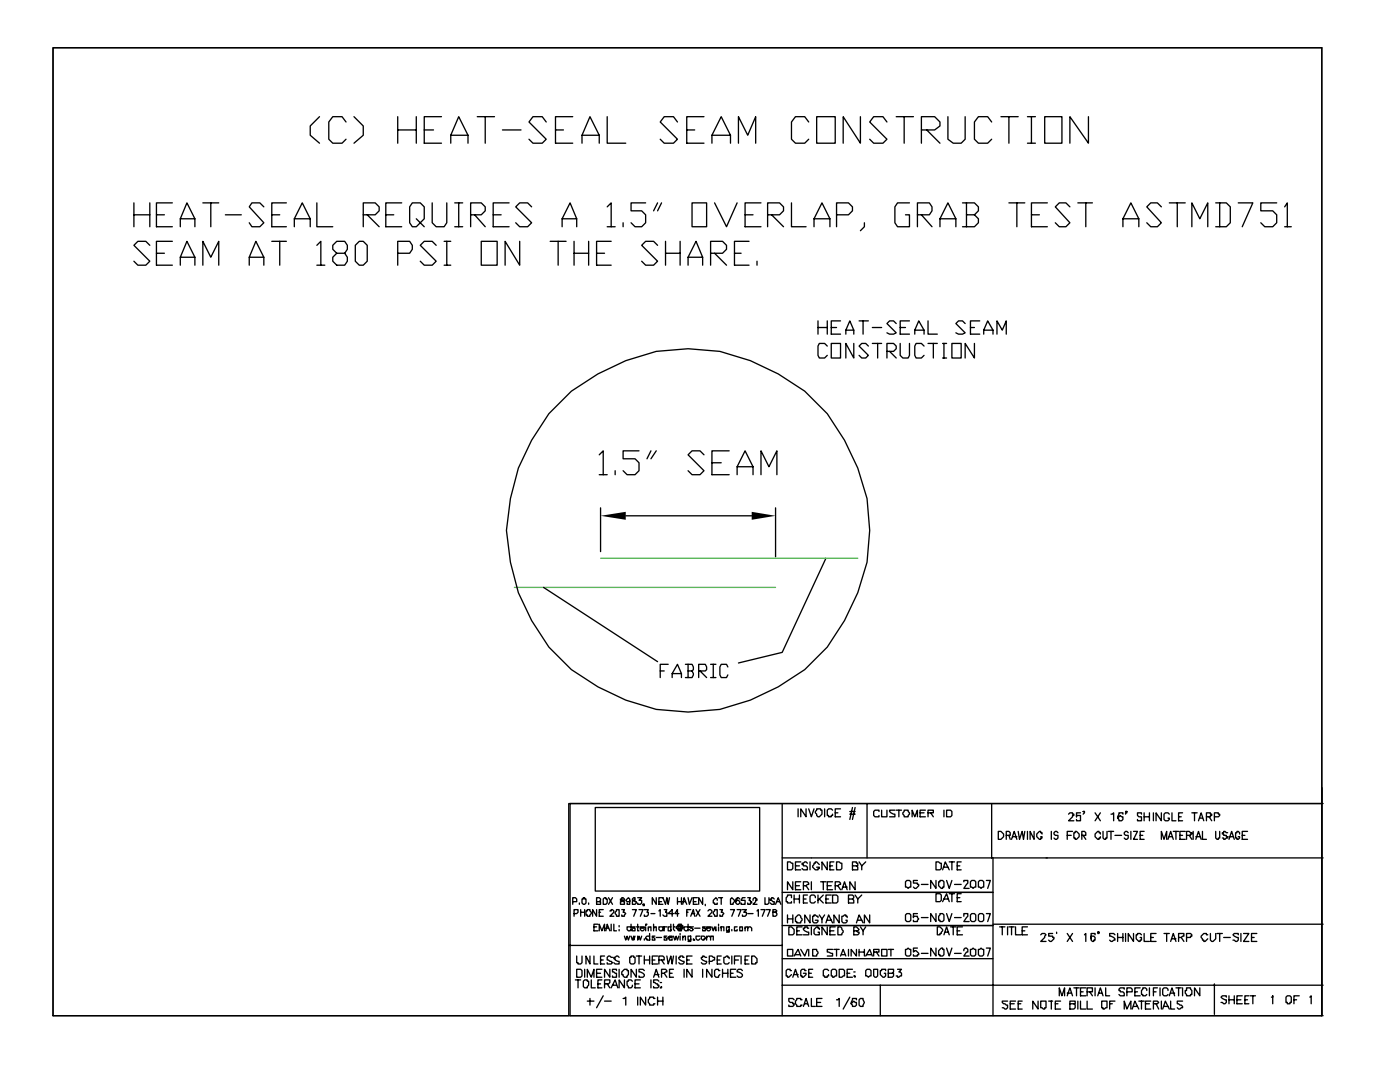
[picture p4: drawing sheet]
<svg xmlns="http://www.w3.org/2000/svg" width="279mm" height="216mm" viewBox="0 0 279 216" stroke-linecap="round" stroke-linejoin="round" font-family="sans-serif">
<g fill="none" stroke="#000" stroke-width=".26">
<path d="M10.6 9.5h253.2v150.8h-150.3v42.4h-102.9zM63.8 23.3l-1.9 1.8v1.9l1.9 1.6M69.1 24.3l-.8-1h-1.9l-.8 1v3.5l.8 .8h1.9l.8-.8M70.6 23.3l1.9 1.8v1.9l-1.9 1.6M79.4 23.3v5.3M79.4 25.9h3.7M83.1 23.3v5.3M84.7 25.9h1.8M88.1 23.3h-3.4v5.3h3.4M90 28.6v-1.6l1.5-3.7 1.9 3.7v1.6M90 27h3.4M95.2 23.3h3.5"/>
<path d="M96.8 23.3v5.3M100.3 25.9h3.7M109 24.3l-.8-1h-1.8l-.8 1 3.4 3.5-.8 .8h-1.8l-.8-.8M110.9 25.9h1.5M114.3 23.3h-3.4v5.3h3.4M116.2 28.6v-1.6l1.5-3.7 1.9 3.7v1.6M116.2 27h3.4M121.2 23.3v5.3h3.7M135.2 24.3l-.8-1h-1.8l-.8 1 3.4 3.5-.8 .8h-1.8l-.8-.8M137.1 25.9h1.5M140.5 23.3h-3.4v5.3h3.4M142.1 28.6v-1.6l1.8-3.7 1.9 3.7v1.6"/>
<path d="M142.1 27h3.7M147.4 28.6v-5.3l1.8 3.7 1.6-3.7v5.3M161.4 24.3l-.8-1h-1.8l-.8 1v3.5l.8 .8h1.8l.8-.8M163 23.3h3.7v5.3h-3.7zM171.7 23.3v5.3l-3.4-5.3v5.3M177 24.3l-.8-1h-1.8l-.8 1 3.4 3.5-.8 .8h-1.8l-.8-.8M178.9 23.3h3.4M180.4 23.3v5.3M183.9 25.9h2.6l1.1-.8v-.8l-1.1-1h-2.6v5.3M184.9 25.9l2.7 2.7M189.2 23.3v4.5l1 .8h1.6l.8-.8v-4.5M197.9 24.3l-.8-1h-1.8l-.8 1v3.5l.8 .8h1.8l.8-.8"/>
<path d="M199.8 23.3h3.4M201.3 23.3v5.3M205.1 28.6h1.5M205.1 23.3h1.5M205.8 23.3v5.3M208.5 23.3h3.4v5.3h-3.4zM217.2 23.3v5.3l-3.7-5.3v5.3M26.7 40.5v4.7M26.7 42.9h3.2M29.9 48.9l-.8-.7h-1.6l-.8 .7 3.2 3.2-.8 .8h-1.6l-.8-.8M29.9 40.5v4.7M31.2 42.9h1.6"/>
<path d="M31.2 50.5h1.6M34.4 40.5h-3.2v4.7h3.2M34.4 48.2h-3.2v4.7h3.2M36 45.2v-1.5l1.3-3.2 1.6 3.2v1.5M36 52.9v-1.6l1.3-3.1 1.6 3.1v1.6M36 43.7h2.9M36 51.3h2.9M40.5 52.9v-4.7l1.6 3.1 1.6-3.1v4.7M40.5 40.5h3.2M42.1 40.5v4.7M45 42.9h3.2M49.7 52.9v-1.6l1.4-3.1 1.6 3.1v1.6"/>
<path d="M49.7 51.3h3M52.7 41.3l-.8-.8h-1.6l-.6 .8 3 3.1-.8 .8h-1.6l-.6-.8M54.2 42.9h1.6M54.2 48.2h3M55.8 48.2v4.7M57.2 40.5h-3v4.7h3M58.7 45.2v-1.5l1.6-3.2 1.6 3.2v1.5M58.7 43.7h3.2M63.2 40.5v4.7h3.2M63.2 48.9l.8-.7v4.7M63.2 52.9h1.6M67.2 50.5l-.8-.8v-.8l.8-.7h1.6l.5 .7v.8l-.5 .8h-1.6l-.8 .8v.8l.8 .8h1.6l.5-.8v-.8l-.5-.8"/>
<path d="M70.9 48.9l.8-.7h.8l.8 .7v3.2l-.8 .8h-.8l-.8-.8zM72.5 42.9h2.4l.8-.8v-.8l-.8-.8h-2.4v4.7M73.3 42.9l2.4 2.3M77 42.9h1.6M79.4 50.5h2.4l.5-.8v-.8l-.5-.7h-2.4v4.7M80.2 40.5h-3.2v4.7h3.2M83.1 43.7l.8 .7-.8 .8h-.8l-.5-.8v-3.1l.5-.8h1.6l.8 .8v2.4l-.8 .7 .8 .8M86.3 40.5v3.9l.7 .8h1.6l.6-.8v-3.9M87 48.9l-.7-.7h-1.6l-.8 .7 3.1 3.2-.7 .8h-1.6l-.8-.8M88.6 52.9h1.4M88.6 48.2h1.4M89.2 48.2v4.7"/>
<path d="M90.8 45.2h1.5M90.8 40.5h1.5M91.5 40.5v4.7M93.9 42.9h2.1l.8-.8v-.8l-.8-.8h-2.1v4.7M94.7 42.9l2.1 2.3M96 48.2h3.2v4.7h-3.2zM98.4 42.9h1.6M101.6 40.5h-3.2v4.7h3.2M103.7 48.2v4.7l-2.9-4.7v4.7M106.1 41.3l-.8-.8h-1.6l-.8 .8 3.2 3.1-.8 .8h-1.6l-.8-.8M109.8 48.2h3.2M111.4 48.2v4.7"/>
<path d="M112.2 45.2v-1.5l1.6-3.2 1.3 3.2v1.5M112.2 43.7h2.9M114.6 50.5h2.9M114.6 48.2v4.7M117.5 48.2v4.7M119.1 50.5h1.6M121.2 41.3l.8-.8v4.7M121.2 45.2h1.6M122 48.2h-2.9v4.7h2.9M124.4 44.4v.8M128.9 40.5h-3v1.6h2.2l.8 .8v1.5l-.8 .8h-1.4l-.8-.8M131.2 48.9l-.8-.7h-1.5l-.8 .7 3.1 3.2-.8 .8h-1.5l-.8-.8"/>
<path d="M131.2 40.5l-.8 1.6M132 40.5l-.8 1.6M132.8 50.5h2.9M132.8 48.2v4.7M135.7 48.2v4.7M137.3 52.9v-1.6l1.6-3.1 1.3 3.1v1.6M137.3 51.3h2.9M138.1 40.5h2.9v4.7h-2.9zM141.8 50.5h2.4l.8-.8v-.8l-.8-.7h-2.4v4.7M142.6 40.5l2.4 4.7 2.1-4.7M142.6 50.5l2.4 2.4M146.6 50.5h1.3"/>
<path d="M148.7 42.9h1.6M149.5 48.2h-2.9v4.7h2.9M151.1 52.1v.8M151.9 40.5h-3.2v4.7h3.2M153.2 42.9h2.4l.8-.8v-.8l-.8-.8h-2.4v4.7M154 42.9l2.4 2.3M158 40.5v4.7h2.9M162.5 45.2v-1.5l1.5-3.2 1.6 3.2v1.5M162.5 43.7h3.1M167 42.9h2.3l.8-.8v-.8l-.8-.8h-2.3v4.7M172.5 44.4v.8l-.8 .8M181.5 40.5h-2.4l-.5 .8v3.1l.5 .8h2.4v-2.3h-.8"/>
<path d="M183.1 42.9h2.4l.5-.8v-.8l-.5-.8h-2.4v4.7M183.9 42.9l2.1 2.3M187.6 45.2v-1.5l1.6-3.2 1.6 3.2v1.5M187.6 43.7h3.2M192.1 40.5h2.4l.8 .8v.8l-.8 .8M192.9 42.9h1.6l.8 .8v.7l-.8 .8h-2.4M192.9 40.5v4.7M201.3 40.5h3.2M202.9 40.5v4.7M205.8 42.9h1.6M209 40.5h-3.2v4.7h3.2M213.5 41.3l-.8-.8h-1.3l-.8 .8 2.9 3.1-.8 .8h-1.3l-.8-.8"/>
<path d="M215.1 40.5h2.9M216.7 40.5v4.7M224.1 45.2v-1.5l1.6-3.2 1.6 3.2v1.5M224.1 43.7h3.2M231.8 41.3l-.8-.8h-1.3l-.8 .8 2.9 3.1-.8 .8h-1.3l-.8-.8M233.4 40.5h3.1M234.9 40.5v4.7M237.9 45.2v-4.7l1.5 3.2 1.6-3.2v4.7M242.6 40.5h2.1l.8 .8v3.1l-.8 .8h-2.1M243.4 40.5v4.7M247.1 40.5h2.9l-2.1 4.7M254.8 40.5h-3.2v1.6h2.4l.8 .8v1.5l-.8 .8h-1.6l-.8-.8"/>
<path d="M256.4 41.3l.5-.8v4.7M256.4 45.2h1.3M163.2 64v2.7M163.2 65.4h1.9M165.1 69.1l-.5-.6h-1.1l-.3 .6v1.8l.3 .5h1.1l.5-.5M165.1 64v2.7M165.9 68.5h1.8v2.9h-1.8zM165.9 65.4h1.1M167.7 64h-1.8v2.7h1.8M168.8 66.7v-.8l.8-1.9 .8 1.9v.8M168.8 65.9h1.6M170.4 68.5v2.9l-1.6-2.9v2.9"/>
<path d="M171.4 64h1.9M172.2 64v2.7M173.3 69.1l-.5-.6h-.8l-.6 .6 1.9 1.8-.5 .5h-.8l-.6-.5M174.1 65.4h1.8M174.1 68.5h1.8M175.2 68.5v2.9M177 70.1h1.3l.6-.5v-.5l-.6-.6h-1.3v2.9M177.5 70.1l1.4 1.3M178.9 64.6l-.6-.6h-.8l-.5 .6 1.9 1.8-.6 .3h-.8l-.5-.3M179.7 68.5v2.4l.5 .5h1l.3-.5v-2.4M179.7 65.4h1M181.5 64h-1.8v2.7h1.8"/>
<path d="M182.6 66.7v-.8l.8-1.9 1 1.9v.8M182.6 65.9h1.8M184.4 69.1l-.5-.6h-1.1l-.2 .6v1.8l.2 .5h1.1l.5-.5M185.2 64v2.7h1.9M185.2 68.5h1.9M186.3 68.5v2.9M188.1 68.5h.8M188.1 71.4h.8M188.4 68.5v2.9M190 68.5h1.8v2.9h-1.8zM192.6 64.6l-.5-.6h-.8l-.5 .6 1.8 1.8-.5 .3h-.8l-.5-.3M193.7 65.4h.8"/>
<path d="M194.5 68.5v2.9l-1.9-2.9v2.9M195.5 64h-1.8v2.7h1.8M196.3 66.7v-.8l.8-1.9 1.1 1.9v.8M196.3 65.9h1.9M199 66.7v-2.7l1 1.9 .8-1.9v2.7M109.5 82.5l4.5-4.4 5.3-3.5 5.6-2.6 6.1-1.9 6.3-.5 6.4 .5 6.1 1.9 5.5 2.6 5.3 3.5 4.5 4.4 3.4 5.3 2.7 5.6 1.8 6.1 .6 6.3-.6 6.4-1.8 6.1-2.7 5.5-3.4 5.3-4.5 4.5-5.3 3.5-5.5 2.6-6.1 1.9-6.4 .5-6.3-.5-6.1-1.9-5.6-2.6-5.3-3.5-4.5-4.5-3.4-5.3-2.6-5.5-1.6-6.1-.8-6.4 .8-6.3 1.6-6.1 2.6-5.6zM119.6 90.8l.8-.8v4.7M119.6 94.7h1.6M122.8 93.9v.8M127.5 90h-3.1v1.5h2.3l.8 .8v1.6l-.8 .8h-1.6l-.7-.8M129.9 90l-.8 1.5M131 90l-1.1 1.5"/>
<path d="M140.5 90.8l-.8-.8h-1.6l-.8 .8 3.2 3.1-.8 .8h-1.6l-.8-.8M142.1 92.3h1.8M145.5 90h-3.4v4.7h3.4M147.1 94.7v-1.6l1.6-3.1 1.6 3.1v1.6M147.1 93.1h3.2M151.9 94.7v-4.7l1.6 3.1 1.5-3.1v4.7M108.5 117.2l22.7 14.8M119.9 101.3v8.8M124.9 102.9h25.1M154.8 101.3v9.8M164.8 111.4l-8.7 18.8-8.7 2.1M131.8 133.9h.8"/>
<path d="M133.3 132.6h-1.5v2.6M134.1 135.2v-.8l1.1-1.8 .8 1.8v.8M134.1 134.4h1.9M136.8 132.6h1.3l.3 .5v.5l-.3 .3M137.3 133.9h.8l.3 .8-.3 .5h-1.3M137.3 132.6v2.6M139.4 133.9h1.4l.2-.3v-.5l-.2-.5h-1.4v2.6M139.7 133.9l1.3 1.3M141.8 132.6h1.1M141.8 135.2h1.1M142.3 132.6v2.6M145.3 133.1l-.3-.5h-1.1l-.2 .5v1.6l.2 .5h1.1l.3-.5"/>
<path d="M263.8 157.2v45.5v-193.2h-253.2v193.2h253.5M114.3 179.9h.8v-.5l-.3-.3h-.5v1.3M116.2 179.4h.2v-.3h.3v.3h.2v.8l-.2 .2h-.3l-.2-.2zM118.8 161.1h32.8v16.7h-32.8zM119.1 179.9h.5l.3-.2v-.3l-.3-.3h-.5v1.3h.8v-.5h-.3M120.4 179.4l.3-.3h.2v.3h.3v.8l-.3 .2h-.5zM121.4 179.1l.8 1.3M122.2 179.1l-.8 1.3M124.1 179.1v.3h-.3v.3h.6v.2h.2v.5h-.8v-.5h.3v-.2h.5v-.3l-.2-.3zM125.7 179.7v.2h-.6l-.2-.2 .5-.6 .3 .3v1h-.6v-.2M126.5 179.1l-.3 .3v.3l.8 .2v.3l-.3 .2h-.5v-.5l.3-.2h.2v-.6zM127.3 179.1h.8l-.6 .6h.6v.5l-.3 .2h-.5v-.2"/>
<path d="M131 179.1v1.3l-.8-1.3v1.3M131.5 179.9h.5M133.6 179.1l-.3 1.3-.2-1.3-.3 1.3-.5-1.3h-.8v1.3h.8M135.2 179.1v1.3M135.2 179.9h.8M136 179.1v1.3M136.3 179.9h.5M137.3 179.1l.3 1.3 .5-1.3M138.4 179.9h.5M139.2 179.1h-.8v1.3h.8M140.2 179.1v1.3l-.8-1.3v1.3M143.1 179.7v-.3l-.2-.3-.6 .6v.5h.3v.2h.5v-.2"/>
<path d="M143.4 179.1h.8M143.9 179.1v1.3M145.8 179.4l.2-.3 .6 .6-.3 .7h-.5zM147.6 179.4l-.2-.3h-.3v.3h-.3v.8l.3 .2h.3l.2-.2v-.3l-.2-.2h-.3l-.3 .2M148.7 179.1h-.5l-.3 .6h.8v.7h-.8v-.2M149.2 179.1h.6l-.3 .6h.3v.2h.2v.3h-.2v.2h-.6v-.2M150.3 179.7v-.3l.2-.3h.3v.3h.3v.3h-.3v.2l-.5 .5h.8M152.7 179.1v1.3h.5l.3-.2v-1.1M154.5 179.4l-.2-.3h-.3v.3h-.3v.3l.8 .2v.5h-.5l-.3-.2M155 179.9h.6M156.1 160.3v10.9h108M156.1 178.1h42.1"/>
<path d="M156.1 171.2v31.5M157.2 172h.5l.3 .2h.2v1.1l-.2 .3h-.8zM158 179.1v-.5h-.8v.3l-.3 .2v.8h.3v.3h.8v-.3M158.2 175.9v1.6l-1-1.6v1.6M158.5 179.4h1M158.5 178.6v1.6M158.8 172.8h.7M158.8 176.7h.7M159.3 161.4v1.6M159.5 178.6v1.6M159.8 175.9h-1v1.6h1M159.8 172h-1v1.6h1"/>
<path d="M160.3 176.7h.6l.2-.2h.3v-.3l-.3-.3h-.8v1.6M160.3 179.4h.6M160.9 161.4v1.6l-1.1-1.6v1.6M160.9 176.7l.5 .8M161.1 178.6h-.8v1.6h.8M161.1 172.2l-.2-.2-.8 .2v.3h.2v.3h.6l.2 .2v.6h-.8l-.2-.3M161.4 161.4l.5 1.6 .6-1.6M161.7 172v1.6M161.9 175.9v1.6M162.7 179.1v-.2l-.2-.3h-.6l-.2 .3v1l.2 .3h.6l.2-.3M163 161.4h.8v.3h.2v.8l-.5 .5h-.3l-.5-.8zM163.2 178.6v1.6"/>
<path d="M163.5 172.5l-.5-.5h-.3v.2h-.2l-.3 .8 .5 .6h.5v-.3h.3v-.3h-.5M163.5 179.4l.8 .8M163.8 175.9h1M164.3 175.9v1.6M164.3 178.6l-1.1 1.1M164.6 161.4v1.6M164.8 179.4h.6M165.1 172v1.6l-1.1-1.6v1.6M165.1 176.7h.8M165.6 172.8h.6M165.9 178.6h-1.1v1.6h1.1M166.2 178.6h.8l.2 .3v1l-.2 .3h-.8z"/>
<path d="M166.2 175.9h-1.1v1.6h1.1M166.2 161.7l-.3-.3h-.5l-.3 .3v1h.3v.3h.5v-.3h.3v-.2M166.4 172h-.8v1.6h.8M166.7 176.7h.5l.3-.2h.2v-.3l-.2-.3h-.8v1.6M166.7 162.2h.5M167 172h.5l.2 .2h.3v1.1l-.3 .3h-.7zM167.2 176.7l.5 .8M167.7 161.4h-1v1.6h1M168 177.5l.5-1.6 .6 1.6M168.3 177h.8M169.3 179.4h.8l.3-.3v-.2l-.3-.3h-.8v1.6h1.1v-.5l-.3-.3M169.6 161.9h1.1"/>
<path d="M169.6 162.5h1.1M170.1 172.8h1.1v-.6h-.3v-.2h-.8v1.6h1.1v-.6l-.3-.2M170.1 161.1l-.5 2.4M170.7 175.9v1.6l-1.1-1.6v1.6M170.7 178.6l.5 .8v.8M170.7 161.1l-.6 2.4M171.4 172l.6 .8v.8M172 178.6l-.8 .8M172.8 172l-.8 .8M173 160.3v10.9M175.4 161.9v-.2h-.8l-.2 .2v.8l.2 .3h.8v-.3M175.9 161.7v1.3h1.1v-1.3"/>
<path d="M178.6 161.7h-1.1v.2l.3 .3 .8 .3v.5h-1.1M178.9 161.7h1M179.4 161.7v1.3M180.4 161.7h.8v.2l.3 .3-.3 .8h-.8v-.3l-.2-.2zM180.7 175.9a.66 .66 0 0 1 1.1 0v1.1h-.3l-.3 .3-.2-.3h-.3zM182 163v-1.3l.6 1.3 .5-1.3v1.3M183.1 175.7h-.8v.5h.8v.3h.3v.2l-.6 .6h-.2l-.3-.3M183.6 162.2h.8M183.9 176.5h1.3M184.7 161.7h-1.1v1.3h1.1M185.2 162.2h1.1v-.5h-1.1v1.3M185.7 162.2l.6 .8"/>
<path d="M186.8 178.3h.8l.3 .3v1.1l-.3 .2h-.8zM186.8 172h.5l.3 .2h.3v1.1l-.3 .3h-.8zM186.8 175.7v1.6l-1.1-1.6v1.6M187.3 175.9h.3v-.2h.5l.3 .2v1.1h-.3v.3h-.2l-.6-.6zM188.1 179.9l.8-1.6 .5 1.6M188.1 173.6l.5-1.6 .8 1.6M188.4 179.4h.8M188.4 173h.8M188.4 161.7v1.3M188.9 161.7h.8l.3 .2v.8l-.3 .3h-.8zM188.9 175.7l.5 1.6 .6-1.6M189.4 178.3h1.1"/>
<path d="M189.4 172h1.1M190 172v1.6M190 178.3v1.6M190.5 176.5h1.3M191 179.1h.6M191 172.8h.6M191.8 178.3h-.8v1.6h.8M191.8 172h-.8v1.6h.8M192.4 175.9v-.2h.7v.5l-.7 1.1h1M193.9 175.7h.6l.2 .2v1.1h-.2l-.3 .3-.3-.3h-.2v-1.1zM195.3 175.9a.66 .66 0 0 1 1 0v1.1h-.2l-.3 .3-.3-.3h-.2zM196.8 175.7h.8l-.5 1.6"/>
<path d="M197.9 160.3v10.9M198.2 171.2v31.5M199.2 165.9h.6l.5 .5v.6l-.5 .5h-.6zM200.8 166.7h.8v-.5l-.3-.3h-.5v1.6M201.3 166.7l.3 .8M201.9 167.5l.5-1.6 .5 1.6M202.1 167h.8M203.2 165.9l.3 1.6 .5-1.6 .3 1.6 .2-1.6M205.1 165.9v1.6M206.4 165.9v1.6l-.8-1.6v1.6M208 166.4v-.2h-.3v-.3h-.3l-.5 .5v.6l.5 .5h.3v-.3h.3v-.2h-.3M209.8 165.9v1.6"/>
<path d="M211.1 166.2l-.2-.3h-.3l-.3 .3v.2l.3 .3h.5v.5l-.2 .3h-.3l-.3-.3M213 166.7h.8M213.3 162.5l.2-.3h.5v.3h.3v.2h-.3v.3l-.7 .8h1M214 165.9h-1v1.6M214.3 166.2h.3v-.3h.2l.6 .5v.6l-.6 .5h-.2v-.3h-.3zM215.6 162.2h-.8v.8v-.3h.8v1.1h-.8v-.3M215.9 166.7h.8v-.5l-.3-.3h-.5v1.6M216.2 166.7l.5 .8M216.4 161.9h-.2h.2v.3l-.2 .3M218.5 162.2l1.1 1.6M219.6 166.4v-.2h-.3v-.3h-.2l-.6 .5v.6l.6 .5h.2v-.3h.3v-.2M219.6 162.2l-1.1 1.6"/>
<path d="M220.1 165.9v1.3l.3 .3h.3v-.3h.2v-1.3M221.2 165.9h1M221.7 162.5h.3l.2-.3v1.6M221.7 165.9v1.6M222.5 166.7h1.3M224.1 162.5v-.3h-.8l-.3 .8 .3 .8h.5l.3-.3v-.5h-.3l-.2-.3-.6 .5M224.9 161.9h-.3h.3v.3h-.3v.3M225.2 166.2l-.3-.3h-.3l-.2 .3v.2l.2 .3h.6v.5l-.3 .3h-.3l-.2-.3M225.7 165.9v1.6M226.2 165.9h.8l-.8 1.6h.8M227.5 166.7h.6M227.8 162.5v-.3h-.8v.5l.3 .3h.5v.8h-.8v-.3"/>
<path d="M228.3 165.9h-.8v1.6h.8M228.3 163h1.1M228.3 162.2v1.6M229.4 162.2v1.6M230.2 162.2v1.6M231.8 167.5v-1.6l.5 1.6 .5-1.6v1.6M231.8 162.2v1.6l-1.1-1.6v1.6M233.1 167.5l.5-1.6 .6 1.6M233.4 162.5l-.3-.3h-.5l-.3 .3v1l.3 .3h.5l.3-.3v-.3h-.3M233.4 167h.5M233.9 162.2v1.6h.8M234.2 165.9h1"/>
<path d="M234.7 165.9v1.6M235.2 163h.5M235.5 166.7h.5M236 162.2h-.8v1.6h.8M236.5 165.9h-1v1.6h1M236.8 166.7h.8v-.3h.3v-.2h-.3l-.3-.3h-.5v1.6M237.3 166.7l.6 .8M237.9 162.2h1M238.1 165.9v1.6M238.4 162.2v1.6M238.7 167.5l.5-1.6 .5 1.6M238.7 167h.7"/>
<path d="M239.2 163.8l.5-1.6 .5 1.6M239.4 163.2h.6M240 165.9v1.6h.8M240.8 163h.8v-.3h.2v-.2h-.2v-.3h-.8v1.6M241.3 163l.5 .8M242.4 163h.8l.2-.3v-.2h-.2v-.3h-.8v1.6M242.6 165.9v1.3l.3 .3h.3v-.3h.2v-1.3M245 166.2l-.8-.3v.3h-.3v.2h.3v.3h.5v.3h.3v.2h-.3l-.2 .3h-.3v-.3h-.3M245.3 167.5l.5-1.6 .5 1.6M245.3 167h.8M247.4 166.4v-.2l-.3-.3h-.2v.3h-.3v1h.3v.3h.2l.3-.3v-.2h-.3M247.9 166.7h.5"/>
<path d="M249 165.9h-1.1v1.6h1.1M264.1 160.3h-150.3v42.4M113.5 188.6h42.6M114.6 182.3h.5l.3-.3v-.5h-.8v1.3M114.8 195.5h1.1M115.1 193.4h.8l.3 .3v1l-.3 .3h-.8zM115.1 190.8v1.3h.3v.3h.5l.3-.3v-1.3M115.4 195.5v1.6M115.6 180.2v.2M115.9 181.5v1.3M115.9 182h.8M116.4 195.8l.3-.3h.5v.3h.3v.8l-.3 .2v.3h-.5l-.3-.3z"/>
<path d="M116.7 181.5v1.3M116.7 193.4v1.6M116.9 181.8h.3v-.3h.5v.3l.3 .2-.3 .8h-.5v-.2h-.3zM117.2 195v-1.6l.8 1.6 .5-1.6v1.6M117.2 199.8h1.3M117.5 180.2v.2M117.7 190.8v1.6l-.8-1.6v1.6M117.7 199.2v1.4M118 195.5v1.6h.8M118.5 190.8v1.6h.8M118.5 184.9h.6M119.1 181.5v1.3l-.8-1.3v1.3"/>
<path d="M119.1 194.2h.8M119.3 184.4h-.8v1.3h.8M119.3 196.3h.6M119.6 185.7v-1.3l.5 1.3 .6-1.3v1.3M119.6 182h.3M119.9 191.6h.5M120.1 195.5h-.8v1.6h.8M120.1 193.4h-1v1.6h1M120.4 181.5h-.8v1.3h.8M120.4 198.7l-1.3 2.4M120.7 196.3h.7l.3-.2v-.6h-1v1.6M120.7 190.8h-.8v1.6h.8"/>
<path d="M120.7 199.8h1.3M120.9 185.7l.3-1.3 .5 1.3M120.9 185.2h.5M121.2 196.3l.5 .8M121.7 181.8h.3v-.3h.2l.3 .3v.2l-.8 .8h.8M121.7 193.4v1.6l-1-1.6v1.6M122 197.1l.8-1.6 .5 1.6M122 184.4v1.3M122.2 191h-.2l-.3-.2h-.3l-.2 .2v.6h.2l.8 .5-.2 .3h-.8v-.3M122.2 196.6h.8M122.5 184.4v1.3h.5M123 181.5h.6v1.3h-.6v-.2l-.2-.3z"/>
<path d="M123 193.7v-.3h-.8v.5l.8 .3v.8h-.8v-.3M123.6 185.5v.2zM123.6 191l-.3-.2-.8 .2v.3h.3v.3l.8 .2v.6h-.8l-.3-.3M123.6 184.7v.2M123.6 193.4v1.6M124.1 181.5h.5l-.2 .5h.2l.3 .3-.3 .3v.2h-.5v-.2M124.4 199.2h.2l.3-.2v1.6M124.6 193.4h.5v.3h.3v.8l-.3 .2v.3h-.5l-.2-.3v-.2h-.3v-.6zM124.6 186.8l.3 .8 .2-.8 .3 .8 .3-.8M124.6 195.5v1.6l-1-1.6v1.6M125.7 191h.2v-.2h.6v.2h.2v1.1l-.2 .3h-.6l-.2-.3zM125.9 184.9h-.8v.6l.3 .2h.3l.2-.2"/>
<path d="M125.9 186.8l.3 .8 .3-.8v.8l.2-.8M125.9 184.4v1.3M126.2 181.5h.8l-.5 1.3M126.2 195.8l-.3-.3h-.5v.3h-.3v.8l.3 .2v.3h.5l.3-.3v-.2M126.7 184.9h-.5v.3h.5v.5h-.5v-.2M126.7 196.3h.8M127 193.4v1.6l-1.1-1.6v1.6M127 184.9h.5M127 190.8h1.1M127.3 184.4v1.3h.2M127.3 186.8v.8l.2-.8 .3 .8 .3-.8M127.3 199v1.6"/>
<path d="M127.5 181.5h.8l-.5 1.3M127.5 190.8v1.6M127.8 185.2h.8v-.3h-.8v.6l.3 .2h.2l.3-.2M127.8 195.5h-1.1v1.6h1.1M128.6 187.3v.3zM128.6 181.5h.8l-.3 .5h.3v.6l-.3 .2h-.5v-.2M128.6 180.4h-.3h.3v.3h-.3M128.6 193.7l-.3-.3h-.8v.5h.3l.8 .6v.2l-.3 .3h-.8v-.3M128.6 191.6h1M128.6 190.8v1.6M128.9 184.4h.2l-.2 .3zM128.9 199v1.6l-1.1-1.6v1.6"/>
<path d="M128.9 184.9v.8M129.4 185.2l.2-.3h.3v.8M129.4 184.9v.8M129.6 186.8h-.5l-.2 .3v.2h.2v.3h.5v-.3M129.6 186.3v1.3M129.6 190.8v1.6M129.9 182.3h.8M129.9 195.5v1.6M130.2 191.6h.5M130.4 185.2l.3-.3h.3v.8M130.4 195l.6-1.6 .5 1.6M130.4 184.4v1.3"/>
<path d="M130.7 199.2h-.3v-.2h-.8v.2l-.2 .3v.5l.2 .3v.3h.8v-.3h.3M130.7 186.8h-.5v.3h.2l.3 .2v.3h-.5v-.3M130.7 194.5h.8M131 187.1h1M131.2 190.8h-1v1.6h1M131.2 199.8h1.1M131.2 199v1.6M131.5 181.8l.3-.3v1.3M131.5 195.8l-.3-.3h-.8v.6l.8 .2v.3h.3v.2l-.3 .3h-.8v-.3M131.5 191.6h1.1v-.6l-.3-.2h-.8v1.6M131.8 196.1h.2zM131.8 197.1l.2-.3v.3z"/>
<path d="M132 194.2h.6l.2-.3h.3v-.2l-.3-.3h-.8v1.6M132 191.6l.6 .8M132.3 185.5l-.3 .2h-.2l-.3-.2v-.6h.8v.8M132.3 199v1.6M132.6 181.5h.5l-.3 .5h.3v.8h-.5l-.3-.2M132.6 185.2v-.3v.8M132.6 184.9h.5M132.6 194.2l.5 .8M133.1 186.8h-.5v.3h.2l.3 .2v.3h-.5v-.3M133.1 190.8l.2 1.6 .6-1.6 .2 1.6 .3-1.6M133.3 187.1h.8v-.3h-.5l-.3 .3v.2h.3v.3h.5v-.3M133.6 194.2h.5"/>
<path d="M133.9 184.9h-.6v.8h.6v-.2M133.9 184.4v1.3M134.4 182.3h-1.1l.8-.8v1.3M134.4 184.4v1.1l.3 .2M134.4 186.8l.3 .8 .2-.8 .3 .8 .3-.8M134.4 193.4h-.8v1.6h.8M134.4 184.9h.3M134.9 190.8v1.6M135.5 182.3h-.8l.5-.8v1.3M135.7 186.3v.2zM135.7 186.8v.8M136 184.7v.5h-.3v.3h-.2v-.8h.2v.2h.3"/>
<path d="M136 185.2v.3l.3-.3v-.5h-.3v-.3h-.5l-.3 .3v.2h-.3v.3h.3v.3l.3 .2h.5v-.2M136.3 180.4l.2-1.3 .6 1.3M136.3 187.1l.2-.3h.3v.8M136.3 186.8v.8M136.5 191h-.2v-.2h-.6v.2h-.2v.3l.2 .3 .8 .2v.3l-.2 .3h-.6l-.2-.3M136.5 193.4v1.6M137.1 182h.2M137.1 191.6h.5M137.3 184.9h-.8v.6l.3 .2h.3l.2-.2M137.3 184.4v1.3M137.8 181.5h-.7v1.3M137.8 182.8l.6-1.3 .2 1.3"/>
<path d="M137.8 187.3v.3h-.5v-.8h.5v1.1h-.5M138.1 193.4v1.6l-1-1.6v1.6M138.1 190.8h-1v1.6h1M138.1 182.3h.5M138.4 187.3l.2 .3h-.2zM138.4 184.9h-.8l.8 .6-.3 .2h-.3l-.2-.2M138.6 185.2h1.1M138.9 181.5l.8 1.3M139.7 186.8h-.8v.5l.3 .3h.2l.3-.3M139.7 181.5l-.8 1.3M140 186.8h.5l.3 .3v.2h-.3v.3h-.3l-.2-.3zM140.2 193.4v1.6"/>
<path d="M140.8 184.9h-.6v.3h.6v.5h-.6v-.2M140.8 180.4v.3M141 185.2h.8v-.3h-.8v.6l.3 .2h.3l.2-.2M141 187.1l.3-.3h.3l.2 .3v.5M141 191h-.2l-.3-.2h-.3v.2h-.2v.3l.2 .3 .8 .2v.3l-.2 .3h-.6l-.2-.3M141 186.8v.8M141.3 181.8l.3-.3h.2l.3 .3v.2l-.8 .8h.8M141.6 191.8h.5l.2-.2h.3v-.6h-.3l-.2-.2h-.5v1.6M141.8 187.1v-.3h.5v.8M142.1 184.9l.2 .8 .3-.8 .3 .8v-.8M142.1 193.4v1.6l-1.1-1.6v1.6M142.6 181.5h.5v1.3h-.5v-.2l-.3-.3z"/>
<path d="M143.1 191.6h.6M143.4 184.4v.3zM143.4 184.9v.8M143.7 181.5h.5l-.3 .5h.3l.3 .3-.3 .3v.2h-.5v-.2M143.7 193.7h-.3v-.3h-.5l-.3 .3v1l.3 .3h.5v-.3l.3-.2M143.9 185.2v-.3v.8M143.9 184.9h.6v.8M143.9 190.8h-.8v1.6h.8M144.2 194.2h1.1M144.2 193.4v1.6M145.3 193.4v1.6M145.5 185.5v.2h-.5v-.8h.5v1.1h-.5"/>
<path d="M145.5 191.3v-.3h-.2v-.2l-.8 .2v1.1l.2 .3h.6l.2-.3M145.8 181.5h.8l-.6 1.3M145.8 194.2h.5M146 185.5v.2zM146 190.8v1.6M146.6 191.6h.8M146.8 193.4h-1v1.6h1M147.1 181.5h.8l-.5 1.3M147.1 184.9h-.5v.8h.5v-.2M147.6 184.9h.6v.8h-.6zM147.6 190.8h-1v1.6M147.9 190.8v1.6"/>
<path d="M148.2 181.5h.8l-.6 .5h.6v.6l-.3 .2h-.5v-.2M148.2 193.7l-.3-.3h-.5l-.3 .3v.2l.8 .3 .3 .3v.2l-.3 .3h-.5l-.3-.3M148.7 185.2l.3-.3h.2v.8M148.7 184.9v.8M148.7 191.6h.5M149.2 185.2l.3-.3h.3l.2 .3v.5M149.2 182.3h1.1M149.5 190.8h-.8v1.6h.8M150 190.8h.5l.6 .5v.8h-.3v.3h-.8zM151.1 181.8l.2-.3v1.3M151.9 181.5h.8l-.6 1.3M152.9 181.5h.8l-.5 1.3"/>
<path d="M154.3 181.5v.5h.5l.2 .3v.3l-.2 .2h-.5v-.8h.5l.2-.2-.2-.3zM154.8 180.4l.5-1.3 .5 1.3M156.1 191.3h42.1M156.1 184.7h42.1M156.1 196.6h108M157.2 189.4h1v1.4h-1zM157.2 182.6v1.5M157.2 183.4h1M157.4 184.9h.6l.5 .6v.8l-.3 .2h-.8zM158 193.7h-.3v-.3h-.5l-.3 .3v1h.3v.3h.2l.6-.5M158.2 195l.6-1.6 .5 1.6M158.2 182.6v1.5"/>
<path d="M158.5 190.8l.8-1.4 .5 1.4M158.5 199.5l-.3-.3h-.8v.6l.3 .2h.5v.3h.3v.3l-.3 .2h-.8v-.2M158.5 194.5h.8M158.8 190.5h.7M159 185.7h.5M159.3 182.6h.2l.6 .8-.3 .7h-.8v-.2h-.2v-.8zM159.8 189.4l.8 1.4 .5-1.4M160.1 184.9h-1.1v1.6h1.1M160.1 199.5h-.3v-.3h-.8v.3l-.2 .3v.5l.2 .3v.2h.8v-.2h.3M160.9 193.7h-.3v-.3h-.5l-.3 .3v1h.3v.3h.2l.6-.5v-.3h-.6M161.4 185.2h-.3v-.3h-.5v.3h-.3v.3l.3 .2 .8 .3v.5h-1.1M161.4 189.4v1.4"/>
<path d="M161.4 194.2h.5M161.7 182.6v1.5l-1.1-1.5v1.5M161.9 199.2v1.6h.8M161.9 184.9v1.6M162.2 189.4h.8v.3l.2 .3-.2 .8h-.8zM162.2 193.4h-.8v1.6h.8M163.2 183.1v-.3h-.2l-.3-.2h-.2v.2h-.3v1.1l.3 .2h.5l.2-.2v-.3h-.5M163.5 185.5v-.3h-.3v-.3h-.2l-.5 .6v.8l.2 .2h.8v-.5h-.3M163.5 182.6l.5 .8v.7M164 199.2h-1v1.6h1M164.6 182.6l-.6 .8M164.8 184.1l.6-1.5 .8 1.5"/>
<path d="M165.1 184.9v1.6l-1.1-1.6v1.6M165.1 183.6h.8M165.4 193.7l-.3-.3h-.5l-.3 .3v1h.3v.3h.5v-.3h.3v-.2M165.6 185.7h.8M166.2 193.4h.5l.3 .3v1h-.3l-.3 .3h-.2v-.3h-.3v-1zM166.2 189.4h-1.1v.6l1.1 .2v.6h-1.1M166.4 189.4h1.1M166.7 184.9h-1.1v1.6h1.1M167 199.5h.2l.3-.3v1.6M167 189.4v1.4M167.2 184.9h.5l.3 .3v.3l.3 .2-.3 .8h-.8zM167.5 193.4h.8l.2 .3v1h-.2l-.3 .3h-.5z"/>
<path d="M167.5 182.6v1.5l-1.1-1.5v1.5M167.7 190.8l.6-1.4 .5 1.4M168 190.5h.5M169.1 183.1v-.3h-.3v-.2l-.8 .2v1.1l.3 .2h.5l.3-.2v-.3h-.3M169.1 194.2h.5M169.3 189.4v1.4M169.6 199l-1.3 2.3M170.1 193.4h-1v1.6h1M170.4 193.9h.3zM170.4 194.7h.3v.3zM170.4 185.7h.8l.2-.2-.5-.6h-.5v1.6h.8l.2-.2v-.3h-.2l-.3-.3M170.9 199.5v-.3h-.8l-.2 .8 .2 .8h.6l.2-.2v-.6h-.2l-.3-.2-.5 .5"/>
<path d="M170.9 189.4v1.4l-1-1.4v1.4M170.9 184.1l.5-1.5 .8 1.5M171.2 183.6h.8M171.4 199.5l.3-.3h.5l.3 .8-.3 .8h-.5l-.3-.2zM171.4 189.4v1.4M171.4 190h1.1M171.7 184.9l.5 .8v.8M172.5 189.4v1.4M172.8 193.7a.66 .66 0 0 1 1 0v1h-.2l-.3 .3-.3-.3h-.2zM172.8 190.8l.8-1.4 .5 1.4M172.8 184.9l-.6 .8M173 190.5h.8"/>
<path d="M173.6 182.6v1.5l-1.1-1.5v1.5M174.4 193.4h.8v1.3l-.3 .3h-.3l-.2-.3zM174.4 190h1v-.6h-1v1.4M174.9 190l.5 .8M175.7 196.6v6.1M175.9 189.4h1.1v1.4h-1.1zM176.7 193.7v-.3h-.8v.3h-.2v.8l.5 .5h.3l.2-.3v-.5h-.2M177.3 194.2h.8l.2-.3v-.5h-1v1.6h.8l.2-.3v-.5h-.2M177.3 189.4h1M177.8 189.4v1.4M179.1 193.4h.8l-.5 .5h.3l.2 .3v.5h-.2l-.3 .3h-.3v-.3h-.2M180.7 189.4h.3l.2-.2 .3 .2h.3v1.1l-.3 .3h-.5l-.3-.3z"/>
<path d="M180.7 182.6a.66 .66 0 0 1 1.1 0v1l-.3 .3h-.5l-.3-.3zM183.1 189.2h-.8v.8l.3-.3h.2l.6 .5v.3h-.3v.3h-.8v-.3M183.1 182.3h-.8v.8v-.3h.8v.3l.3 .3-.3 .2v.3h-.8v-.3M183.9 190.2h1.3M183.9 183.1h1.3M186.8 189.2v1.6l-1.1-1.6v1.6M186.8 182.3v1.6l-1.1-1.6v1.6M187.1 184.9h.5l.5 .6-.2 .8h-.3v.2h-.5zM187.3 189.7l.6-.5h.2v.2h.3v1.1l-.3 .3h-.5v-.3h-.3zM187.6 182.3h.5l.3 .3v1l-.3 .3h-.5v-.3h-.3v-.8l.3-.2zM188.4 186.5l.5-1.6 .5 1.6M188.6 186h.6"/>
<path d="M188.9 189.2l.5 1.6 .6-1.6M188.9 182.3l.5 1.6 .6-1.6M189.7 184.9h1.1M190.2 184.9v1.6M190.5 190.2h1.3M190.5 183.1h1.3M191 185.7h.6M192.1 184.9h-1.1v1.6h1.1M192.4 189.7v-.3l.2-.2h.3l.2 .2v.6h-.2l-.5 .8h1M192.4 182.8v-.5h.7v.5l-.7 1.1h1M193.7 189.4h.2l.3-.2 .3 .2h.2v1.1l-.2 .3h-.6l-.2-.3zM193.7 182.6a.66 .66 0 0 1 1 0v1l-.2 .3h-.6l-.2-.3z"/>
<path d="M195.3 189.4h.2l.3-.2 .3 .2h.2v1.1l-.2 .3h-.6l-.2-.3zM195.3 182.6a.66 .66 0 0 1 1 0v1l-.2 .3h-.6l-.2-.3zM196.8 189.2h.8l-.5 1.6M196.8 182.3h.8l-.5 1.6M198.2 184.4h65.9M199.5 184.9h1.1M200 184.9v1.6M201.1 199.8h-1.1v.2l.3 .3 .8 .3v.5l-.3 .2-.8-.2M201.1 184.9v1.6M201.3 184.9h1.1M201.9 184.9v1.6M202.7 199.8h-1.1v1.5h1.1"/>
<path d="M202.7 184.9v1.6h1M204 199.8h-.8v1.5h.8M204 185.7h.5M205.1 184.9h-1.1v1.6h1.1M207.2 199.8v1.5l-1.1-1.5v1.5M207.7 199.8h1.1v1.3h-.3v.2l-.8-.2zM207.7 186.5l.3-.2h.5l.3 .2-.3 .3v.3l-.8 .8h1.1M209.3 199.8h.8M209.8 199.8v1.5M210.1 186.3h-.8v.5h.8v.3h.2v.2l-.5 .6h-.3l-.2-.3M210.9 186v.3M211.4 198.7v-1.6l.5 1.6 .6-1.6v1.6"/>
<path d="M211.7 199.8h-1.1v1.5h1.1M213 198.7l.5-1.6 .5 1.6M213 198.2h.8M213 186.3l1 1.6M214 186.3l-1 1.6M214.3 197.1h1.1M214.8 197.1v1.6M215.1 199.8v1.5M215.6 199.8v1.5h1.1M215.6 197.9h.6M216.4 186.5l.3-.2v1.6M216.7 197.1h-1.1v1.6h1.1"/>
<path d="M217 199.8v1.5h1M217 197.9h1v-.8h-1v1.6M217.5 197.9l.5 .8M218.5 186.5v-.2h-.7v1.3l.2 .3h.3v-.3h.2v-.5l-.2-.3h-.5v.5M218.5 197.1v1.6M219.1 198.7l.5-1.6 .5 1.6M219.3 186h-.2h.2v.3h-.2M219.3 198.2h.6M219.9 199.8h1v1.3h-.2l-.3 .2h-.3v-.2h-.2zM220.7 197.1v1.6h.8M222.5 199.8h-1v1.5M222.5 186.5l-.3-.2h-.7v.5l.7 .3 .3 .2v.3h-.3l-.2 .3h-.3l-.2-.3"/>
<path d="M223 187.1h1.1M223 186.3v1.6M224.1 186.3v1.6M224.4 197.4v-.3h-.8l-.3 .3v.2h.3v.3h.5l.3 .3v.5h-.8l-.3-.3M224.6 186.3v1.6M224.9 197.9h1.1v-.5l-.3-.3h-.8v1.6M226.2 186.3v1.6l-1-1.6v1.6M226.5 197.9h.5M227.3 199.8h1M227.5 197.1h-1v1.6h1M227.8 186.5l-.3-.2h-.5v.2h-.3v.8l.6 .6h.2v-.3h.3v-.5h-.3M227.8 199.8v1.5"/>
<path d="M228.3 186.3v1.6h1.1M228.9 197.6v-.2l-.3-.3h-.5v.3l-.3 .2v.8h.3v.3h.5l.3-.3M229.4 197.1v1.6M229.7 199.8h-1.1v1.5h1.1M229.7 187.1h.5M230.2 197.9h.5M230.7 186.3h-1v1.6h1M231 197.1h-.8v1.6M231.5 197.1v1.6M231.8 199.8v1.5M232.3 186.3h1.1M232.8 186.3v1.6"/>
<path d="M233.1 197.6v-.2l-.3-.3h-.5l-.3 .3v1l.3 .3h.5l.3-.3M233.4 198.7l.5-1.6 .5 1.6M233.6 199.8v1.5h.8M233.6 187.9l.6-1.6 .5 1.6M233.6 198.2h.8M233.9 187.3h.8M234.7 197.1h1M235.2 187.1h.5l.3-.3h.3v-.5h-1.1v1.6M235.2 197.1v1.6M235.7 187.1l.6 .8M236 199.8h-1.1v.5l.8 .3 .3 .2v.3h-.3l-.2 .2h-.3l-.3-.2M236 197.1v1.6"/>
<path d="M236.8 197.1h.8v.3l.3 .2v.8h-.3v.3h-.8v-.3l-.3-.2v-.6h.3zM236.8 187.1h.8v-.3h.3v-.3l-.3-.2h-.8v1.6M239.4 197.1v1.6l-1-1.6v1.6M241 186.5h-.2v-.2h-.6l-.5 .5 .3 .8h.2v.3h.3l.5-.6M241.6 186.3v1.3l.2 .3h.3l.5-.6v-1M242.4 196.3v6.1M242.9 186.3h1M243.4 186.3v1.6M244.2 187.1h1.3M244.7 199v-.3h-.8l-.2 .3 .8 .5h.2v.5l-.2 .3-.8-.3M245.3 199.5h1M245.3 198.7v1.6"/>
<path d="M246.3 198.7v1.6M246.9 199.5h.7M247.1 186.5v-.2h-.8l-.2 .2 .2 .3 .8 .3v.5l-.2 .3-.8-.3M247.6 186.3v1.6M247.9 198.7h-1v1.6h1M248.2 186.3h1l-1 1.6h1M248.4 199.5h.6M249.2 198.7h-.8v1.6h.8M249.5 198.7h1.1M249.8 187.1h.5M250 198.7v1.6M250.8 186.3h-1v1.6h1"/>
<path d="M253.7 199h.3v-.3v1.6M256.6 199l.3-.3h.5l.3 .3v1h-.3v.3h-.5v-.3h-.3zM258.2 199.5h.6M259.3 198.7h-1.1v1.6M261.4 199l.3-.3v1.6M160.3 200.8l.6-1.6 .5 1.6M160.6 200.3h.5M163 200h.8M201.6 200.3h.8M203.2 200.3h.5M210.6 200.3h.5M213.5 200.3h1.1v-.5h-1.1v1.5h.8l.3-.2v-.5l-.3-.3"/>
<path d="M221.5 200.3h.5M224.4 201.3v-1.5l.5 1.5 .8-1.5v1.5M226 201.3l.5-1.5 .8 1.5M226.2 200.8h.8M228.6 200.3h.8M230.2 200.3h.8l.2-.3-.2-.2h-.8v1.5M230.7 200.3l.5 1M232 201.3l.6-1.5 .8 1.5M232.3 200.8h.8"/>
</g>
<path d="M119.9 102.9l5-.8v1.6zM150 102.1l4.8 .8-4.8 .8z" fill="#000"/>
<path d="M102.7 117.2h52.1M119.9 111.4h51.3" fill="none" stroke="#5cb85c" stroke-width=".26"/>
</svg>
